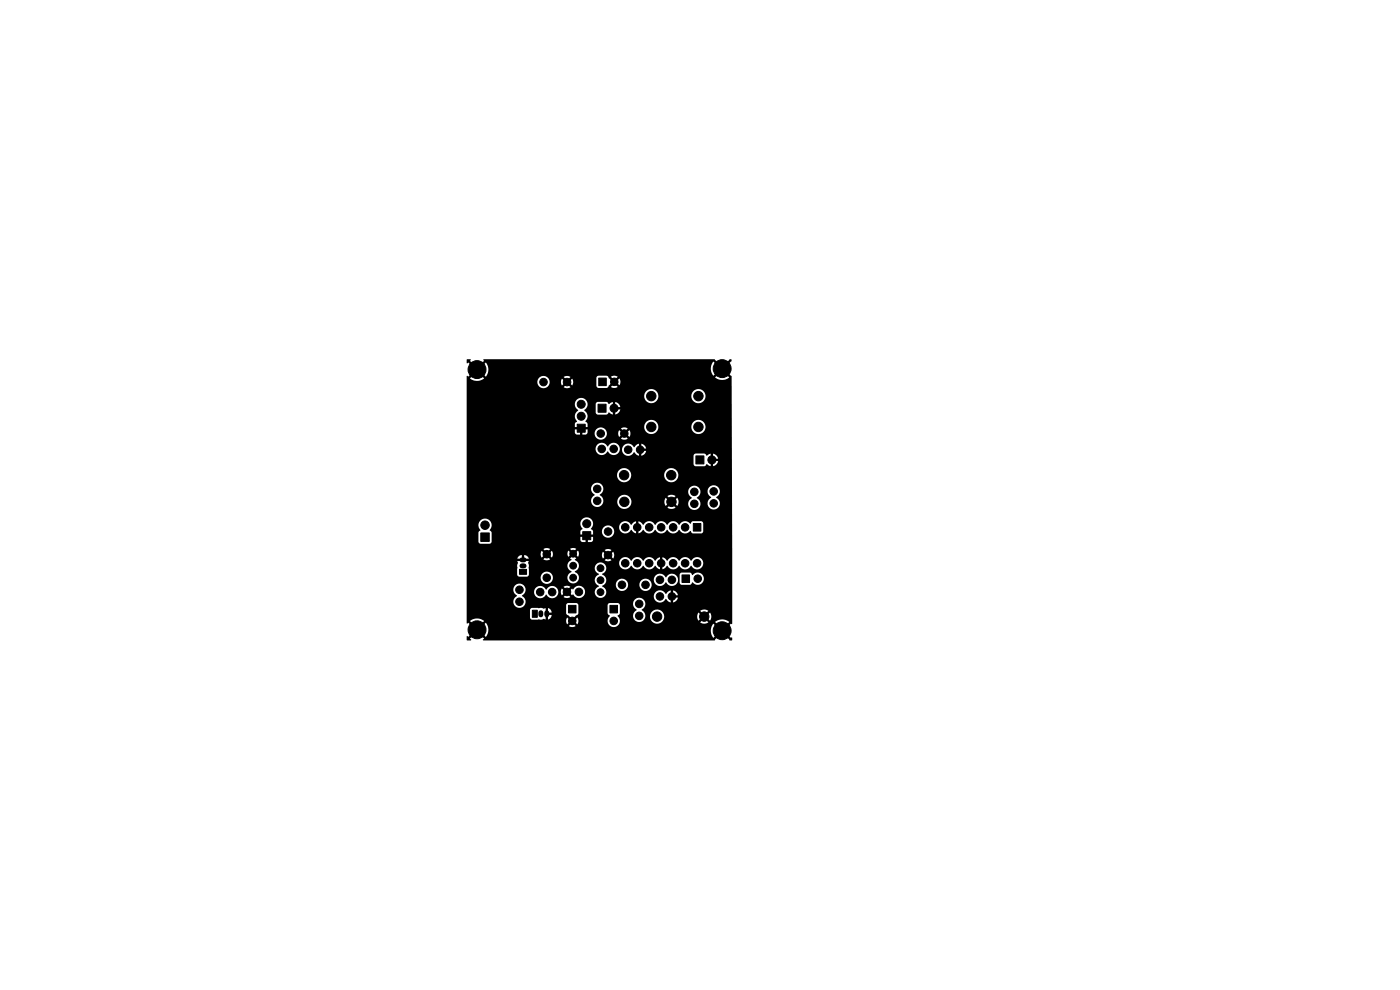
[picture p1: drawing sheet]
<svg xmlns="http://www.w3.org/2000/svg" width="297mm" height="210mm" viewBox="0 0 297 210" stroke-linecap="round" stroke-linejoin="round" font-family="sans-serif">
<g fill="#000" stroke="#000" stroke-width=".21">
<path d="M122.5 90h1.7v1.7h-1.7zM127 80.2h1.6v1.6h-1.6zM126.9 85.7h1.7v1.7h-1.7zM147.6 96.7h1.7v1.7h-1.7zM102 113.1h1.8v1.7h-1.8zM123.6 112.8h1.7v1.7h-1.7zM147.1 111.1h1.6v1.6h-1.6zM110.2 120.8h1.5v1h-1.5zM112.9 129.5h1.1v1.4h-1.1zM120.6 128.4h1.6v1.6h-1.6zM129.4 128.4h1.6v1.6h-1.6zM144.7 122h1.6v1.6h-1.6z"/>
<circle cx="101.2" cy="78.4" r="1.9"/>
<circle cx="153.2" cy="78.2" r="1.9"/>
<circle cx="115.3" cy="81" r=".8"/>
<circle cx="120.3" cy="81" r=".8"/>
<circle cx="123.3" cy="88.3" r=".85"/>
<circle cx="123.3" cy="85.8" r=".85"/>
<circle cx="127.4" cy="92" r=".8"/>
<circle cx="127.6" cy="95.2" r=".8"/>
<circle cx="130.2" cy="95.2" r=".8"/>
<circle cx="130.3" cy="86.6" r=".85"/>
<circle cx="130.3" cy="81" r=".8"/>
<circle cx="132.4" cy="92" r=".8"/>
<circle cx="133.3" cy="95.4" r=".8"/>
<circle cx="135.8" cy="95.4" r=".8"/>
<circle cx="138.2" cy="90.6" r="1"/>
<circle cx="138.2" cy="84" r="1"/>
<circle cx="148.2" cy="84" r="1"/>
<circle cx="148.2" cy="90.6" r="1"/>
<circle cx="151" cy="97.6" r=".85"/>
<circle cx="102.9" cy="111.4" r=".9"/>
<circle cx="116" cy="117.6" r=".8"/>
<circle cx="121.6" cy="120" r=".72"/>
<circle cx="121.6" cy="117.5" r=".72"/>
<circle cx="124.5" cy="111.1" r=".85"/>
<circle cx="126.7" cy="103.7" r=".8"/>
<circle cx="126.7" cy="106.2" r=".8"/>
<circle cx="129" cy="117.8" r=".8"/>
<circle cx="129" cy="112.8" r=".8"/>
<circle cx="132.4" cy="100.8" r="1"/>
<circle cx="132.4" cy="106.5" r="1"/>
<circle cx="132.6" cy="119.5" r=".8"/>
<circle cx="132.6" cy="111.9" r=".8"/>
<circle cx="135.2" cy="119.5" r=".8"/>
<circle cx="135.2" cy="111.9" r=".8"/>
<circle cx="137.7" cy="111.9" r=".8"/>
<circle cx="137.7" cy="119.5" r=".8"/>
<circle cx="140.3" cy="119.5" r=".8"/>
<circle cx="140.3" cy="111.9" r=".8"/>
<circle cx="142.4" cy="100.8" r="1"/>
<circle cx="142.4" cy="106.5" r="1"/>
<circle cx="142.8" cy="119.5" r=".8"/>
<circle cx="142.8" cy="111.9" r=".8"/>
<circle cx="145.3" cy="111.9" r=".8"/>
<circle cx="145.3" cy="119.5" r=".8"/>
<circle cx="147.3" cy="106.9" r=".8"/>
<circle cx="147.3" cy="104.3" r=".8"/>
<circle cx="147.9" cy="119.5" r=".8"/>
<circle cx="151.4" cy="106.8" r=".8"/>
<circle cx="151.4" cy="104.2" r=".8"/>
<circle cx="101.2" cy="133.6" r="1.9"/>
<circle cx="110.2" cy="125.1" r=".8"/>
<circle cx="110.2" cy="127.6" r=".8"/>
<circle cx="114.6" cy="125.6" r=".8"/>
<circle cx="116" cy="122.6" r=".8"/>
<circle cx="117.1" cy="125.6" r=".8"/>
<circle cx="120.3" cy="125.6" r=".8"/>
<circle cx="121.4" cy="131.7" r=".8"/>
<circle cx="121.6" cy="122.5" r=".72"/>
<circle cx="122.8" cy="125.6" r=".8"/>
<circle cx="127.4" cy="125.6" r=".72"/>
<circle cx="127.4" cy="120.5" r=".72"/>
<circle cx="127.4" cy="123.1" r=".72"/>
<circle cx="130.2" cy="131.7" r=".8"/>
<circle cx="131.9" cy="124.1" r=".8"/>
<circle cx="135.6" cy="128.1" r=".8"/>
<circle cx="135.6" cy="130.6" r=".8"/>
<circle cx="136.9" cy="124.1" r=".8"/>
<circle cx="139.4" cy="130.8" r="1"/>
<circle cx="140" cy="126.5" r=".8"/>
<circle cx="140" cy="123" r=".8"/>
<circle cx="142.5" cy="126.5" r=".8"/>
<circle cx="142.5" cy="123" r=".8"/>
<circle cx="148" cy="122.8" r=".8"/>
<circle cx="149.4" cy="130.8" r="1"/>
<circle cx="153.2" cy="133.8" r="1.9"/>
</g>
<path d="M110.7 118.8h.5M110.7 120h.5M114.7 130v.4M116 130v.4" fill="none" stroke="#000" stroke-width="1.1"/>
<path d="M99.1 76.2h.7l.1 .2-.2 .1 1.5 1.5 1.5-1.5-.2-.1 .1-.2h49l1.6 1.6 1.6-1.6 .4 .1v.3l-1.6 1.6 1.6 1.6 .1 52.5-.1 .1-.1-.1-1.5 1.5 1.5 1.5h.2v.5h-.5l-1.6-1.6-1.6 1.7h-49l-.2-.2 .3-.2-1.5-1.5-1.5 1.5 .3 .2-.1 .1-.8 .1-.1-.2v-.7l.2-.1 .1 .2 1.5-1.5h.8l1.5 1.5 .3-.6 .2-.7h47.2l.2 .9 .3 .6 1.5-1.5-1.5-1.5-.3 .6-.2 .9h-47.2l-.1-1h17.2l.7 .2 .7-.2-.7-.7-.7 .7h-17.2l-.4-.7-1.5 1.5h-.8l-1.5-1.5-.2 .2-.1-.1v-.5h.7l1.5 1.5 1.5-1.5h17.4l.2 .7 .7-.7h.8l.7 .7 .2-.7h6.2v.2a1.32 1.32 0 0 0 2 .9 1.32 1.32 0 0 0 .1-2.2h3.3v.3a1.3 1.3 0 0 0 1.3 1 1.3 1.3 0 0 0 1.3-1.1h1v.2a1.5 1.5 0 0 0 2.4 1l8.3 .1a1.49 1.49 0 0 0 1.7-.1l-.1-.1h1.5l1.5 1.5 1.5-1.5a2.4 2.4 0 0 0-3 0h-1.5l-.8-.7-.9 .8h-8.2l.4-.5 .2-.7h7l.3 .9 .8-.9h.8l.8 .9a1.48 1.48 0 0 0 0-1.8l-.8 .9h-.8l-.8-.9-.3 .9h-7l-.2-.7-.4-.5h8.2l.9 .8 .9-.8a1.48 1.48 0 0 0-1.8 0l-8.3-.1a1.51 1.51 0 0 0-2.3 1.3h-1v-.2a1.6 1.6 0 0 0-.8-1.2 1.34 1.34 0 0 0 .6-2.1 1.34 1.34 0 0 0-2.2 0 1.34 1.34 0 0 0 .6 2.1l-.6 .6-.2 .6h-3.3l.5-.5-.1-1.9-.4-.3-1.8 .1-.3 .3v1.8l.5 .6-.3 .4-.2 .6h-6.2l-.2-.7-.7 .7h-.8l-.7-.7-.2 .7h-17.4a2.39 2.39 0 0 0-3 0h-.7v-.7h13.4l.4 .4 1.9 .1 .7-.2 .4 .1v-.9h.4v.9l.4-.1 .3-.3 .1-.5h-1.2v-.4h4.3l.1 .3 .4 .1 .8 .9 1.2-1.1 .1-2-.4-.4-1.9 .1-.3 .3v1.8h-4.3v-1.1h.4v.9h.8a1.03 1.03 0 0 0-1.6-.8l-.7-.2-2 .1-.3 .3v1.7h-13.4v-3.4h9.9a1.32 1.32 0 0 0 2.1 1.1 1.32 1.32 0 0 0-.3-2.3l.7-.8h1.9a1.35 1.35 0 0 0 1.1 1.3 1.35 1.35 0 0 0 1.5-.8l.1 .1a1.29 1.29 0 0 0 1.9 .4h1.6l.8 .3 .7-.3-.7-.7-.8 .7h-1.6l.4-.3 .1-.7h.6l.2 .7 .7-.7h.7l.8 .7 .2-.2a1.31 1.31 0 0 0 1.5 .7 1.31 1.31 0 0 0 1-1.2h2.1v.2a1.22 1.22 0 0 0 2 .7h10.5v.2a1.36 1.36 0 0 0 1.2 1.1 1.36 1.36 0 0 0 1.4-.8l.4 .5 .6 .3v-1h.5v1l.6-.3 .3-.3 .1-.4h-1.5v-1.6h.5v1.1h1a1.36 1.36 0 0 0-1.2-1.1 1.36 1.36 0 0 0-1.3 .8 1.35 1.35 0 0 0-1.5-.8 1.35 1.35 0 0 0-1.1 1.3h-10.5l.1-.1a1.41 1.41 0 0 0-.6-2.1l.4-.2h2.5l.1 .2a1.31 1.31 0 0 0 1.4 1.1 1.31 1.31 0 0 0 1.2-1.3h2.3l.1 .2a1.3 1.3 0 0 0 1.9 .9 1.3 1.3 0 0 0 .1-2.2h1v.2a1.36 1.36 0 0 0 1.2 1.1 1.36 1.36 0 0 0 1.4-.8 1.37 1.37 0 0 0 2.4 .1h.5l.4 .5h1.7l.3-.2 .3-.4a1.33 1.33 0 0 0 2 .3 1.33 1.33 0 0 0 0-2 1.33 1.33 0 0 0-2 .2l-.5-.5h-2l-.2 .4v1.7h-.5a1.34 1.34 0 0 0-.6-1.8 1.34 1.34 0 0 0-1.8 .7 1.35 1.35 0 0 0-1.5-.8 1.35 1.35 0 0 0-1.1 1.3l-1.1-.1a1.31 1.31 0 0 0-2 1.2h-2.3l-.1-.3a1.31 1.31 0 0 0-1.4-1 1.31 1.31 0 0 0-1.2 1.3l-2.4-.1a1.23 1.23 0 0 0-.4-2.1l-.1-.1a1.29 1.29 0 0 0 .5-2.2l-.2-.1h3.3a1.35 1.35 0 0 0 1.1 1.3 1.35 1.35 0 0 0 1.5-.8 1.42 1.42 0 0 0 1.3 .8 1.42 1.42 0 0 0 1.3-.8 1.42 1.42 0 0 0 1.2 .8 1.42 1.42 0 0 0 1.3-.8l.1 .1a1.32 1.32 0 0 0 1.2 .7 1.32 1.32 0 0 0 1.2-.8h.1a1.38 1.38 0 0 0 1.2 .8 1.38 1.38 0 0 0 1.3-.8 1.42 1.42 0 0 0 1.2 .8 1.42 1.42 0 0 0 1.3-.8 1.34 1.34 0 0 0 2.1 .5 1.34 1.34 0 0 0 0-2.1 1.34 1.34 0 0 0-2.1 .6 1.42 1.42 0 0 0-1.3-.8 1.42 1.42 0 0 0-1.2 .8 1.42 1.42 0 0 0-1.3-.8 1.42 1.42 0 0 0-1.3 .8l-.4-.5-.6-.3v2.6h-.5v-2.6l-1.1 .7a1.38 1.38 0 0 0-1.2-.7 1.38 1.38 0 0 0-1.2 .8 1.42 1.42 0 0 0-1.3-.8 1.42 1.42 0 0 0-1.3 .8 1.35 1.35 0 0 0-1.5-.8 1.35 1.35 0 0 0-1.1 1.3h-3.3a1.23 1.23 0 0 0-1.7 .5 1.23 1.23 0 0 0 .7 1.7v.2l-.2 .1a1.23 1.23 0 0 0-.6 1.2 1.23 1.23 0 0 0 .8 1v.2l-.7 .6-.1 .6h-2.1a1.35 1.35 0 0 0-1.1-1.3 1.35 1.35 0 0 0-1.5 .7l-.1-.2-.8 .8h-.7l-.7-.8-.2 .8h-.6l-.1-.7-.5-.4h1.7l.8 .7 .7-.7a1.28 1.28 0 0 0-1.5 0h-1.7a1.44 1.44 0 0 0-1.9 .6 1.35 1.35 0 0 0-1.5-.8 1.35 1.35 0 0 0-1.1 1.3h-1.9a1.32 1.32 0 0 0-.8-1.7 1.32 1.32 0 0 0-1.7 .8 1.32 1.32 0 0 0 .8 1.7l-.6 .6-.2 .6h-9.9v-5h15.7a1.3 1.3 0 0 0 1.3 1.3 1.3 1.3 0 0 0 1.3-1.4h3.1v.3a1.23 1.23 0 0 0 2 .7 1.23 1.23 0 0 0-.4-2.1l.1-.3a1.22 1.22 0 0 0 .7-1.1 1.22 1.22 0 0 0-.8-1.2h6.3l.7 .3 .7-.3-.7-.7-.7 .7h-6.3v-.2l.3-.1-.7-.7-.7 .7 .4 .3a1.27 1.27 0 0 0-.9 1.1 1.27 1.27 0 0 0 .8 1.3v.2l-.7 .5-.1 .6h-3.1v-.2a1.31 1.31 0 0 0-1.4-1 1.31 1.31 0 0 0-1.2 1.3h-15.7v-2.6h10.7v1.9l.5 .4h1.6l.3-.1 .1-.3v-1.9l-.2-.6 .2-.4h-1h-1.5l.2 .4-.2 .6h-10.7v-1.4h16.3l.7 .3 .7-.3-.7-.7-.7 .7h-16.3v-.1h11.7v-.8h.5v.8h1l-.1-.1a1.21 1.21 0 0 0-1.4-.7 1.01 1.01 0 0 0-1 .8h-10.7v-.9h15.7l.2 .7 .7-.7h.7l.8 .7 .2-.8h3.1l.2 .6 .6-.6h.7l.7 .6 .2-.3h4.9l.2 .7 .7-.7h.7l.8 .7a1.28 1.28 0 0 0 0-1.5l-.8 .8h-.7l-.7-.8-.2 .8h-4.9v-.6l-.2-.4-.7 .7h-.7l-.6-.7-.2 .7h-3.1l-.2-.7-.8 .8h-.7l-.7-.8-.2 .8h-15.7v-1.1h16.3l.7 .7 .7-.8h4.2l.7 .7 .4-.4h6.3l.7 .7 .7-.7-.7-.2-.7 .2h-6.3l.3-.3-.7-.2-.7 .2h-4.2a1.29 1.29 0 0 0-1.4 .1h-16.3v-5.1h2.5l.4 1.1-.4 .4v2.1l.4 .4 2.1-.1 .3-.3v-1.1h18.8l.1 .8 .4 .3h.6v-1.1h.5v1.1h.7l.4-.4v-.7h-21.5v-1l-.4-.4 .3-.6 .1-.8h18.8l.1 .5 .4 .6-.4 .3-.1 .9h2.7v-.6h1.9v.2a1.3 1.3 0 0 0 1.9 .9 1.3 1.3 0 0 0 .3-2h1.4l.1 .2a1.36 1.36 0 0 0 1.1 1.1 1.36 1.36 0 0 0 1.4-.8l.1 .1a1.32 1.32 0 0 0 1.2 .7 1.32 1.32 0 0 0 1.2-.8h.1a1.38 1.38 0 0 0 1.3 .8 1.38 1.38 0 0 0 1.2-.8 1.42 1.42 0 0 0 1.3 .8 1.42 1.42 0 0 0 1.2-.8 1.42 1.42 0 0 0 1.3 .8 1.42 1.42 0 0 0 1.3-.8 1.49 1.49 0 0 0 2.4 .2l.5 .6 1.9-.1 .3-.3v-1.8l-.4-.4h-1.8l-.3 .1-.2 .4a1.42 1.42 0 0 0-2.4 .2 1.42 1.42 0 0 0-1.3-.7 1.42 1.42 0 0 0-1.3 .7 1.42 1.42 0 0 0-1.2-.7 1.42 1.42 0 0 0-1.3 .7 1.42 1.42 0 0 0-1.3-.7 1.42 1.42 0 0 0-1.2 .7l-.5-.4-.6-.3v2.5h-.5v-2.5l-1.1 .7a1.32 1.32 0 0 0-1.4-.7 1.32 1.32 0 0 0-1.1 1.3l-1.5-.1a1.31 1.31 0 0 0-1.4-.2 1.31 1.31 0 0 0-.7 1.2h-1.9l-.4-.7a1.36 1.36 0 0 0-.3-2.2 1.36 1.36 0 0 0-2 1.2h-18.8l-.1-.1a1.41 1.41 0 0 0-1.5-1 1.41 1.41 0 0 0-1.2 1.4h-2.5v-5.2h26.4v.3a1.3 1.3 0 0 0 1.3 1.1 1.3 1.3 0 0 0 1.3-1.1h2.9l.1 .2a1.5 1.5 0 0 0 2.3 1h8.3a1.49 1.49 0 0 0 1.7 0l-.8-.9-.9 .9h-8.3l.5-.5 .2-.7h6.9l.3 .8 .9-.8h.7l.9 .8 .2-.4h2.1v.2a1.3 1.3 0 0 0 1.5 1.1 1.3 1.3 0 0 0 1.1-1.4h1.5v.2a1.33 1.33 0 0 0 2.2 .8 1.33 1.33 0 0 0-.4-2.3 1.34 1.34 0 0 0 .6-2 1.34 1.34 0 0 0-2.2 0 1.34 1.34 0 0 0 .6 2l-.6 .6-.2 .7h-1.5a1.6 1.6 0 0 0-.8-1.2 1.34 1.34 0 0 0 .6-2 1.34 1.34 0 0 0-2.2 0 1.34 1.34 0 0 0 .6 2l-.6 .6-.2 .7h-2.1v-.7l-.2-.6-.9 .9h-.7l-.9-.9-.3 .9h-6.9l-.2-.8-.5-.5h8.3l.9 .9 .8-.9a1.49 1.49 0 0 0-1.7 0h-8.3a1.51 1.51 0 0 0-2.4 1.3h-2.9v-.3a1.6 1.6 0 0 0-.8-1.2 1.34 1.34 0 0 0 .6-2.1 1.34 1.34 0 0 0-2.2 0 1.34 1.34 0 0 0 .6 2.1l-.6 .6-.2 .6h-26.4v-5.4h31.9a1.51 1.51 0 0 0 1.5 1.5 1.51 1.51 0 0 0 1.5-1.5h7v.2a1.51 1.51 0 0 0 2.4 1 1.51 1.51 0 0 0-.2-2.5 1.51 1.51 0 0 0-2.2 1.3h-7v-.2a1.51 1.51 0 0 0-1.6-1.3 1.51 1.51 0 0 0-1.4 1.5h-31.9v-2.3h48.1l.4 .4h1.9l.5-.5 .9 .5v-1.1h.5v1.1l.6-.3 .5-.8h-1.6v-1.6h.5v1.1h1.1a1.41 1.41 0 0 0-1.1-1.1 1.41 1.41 0 0 0-1.4 .5l-.5-.5-2 .1-.3 .3v1.9h-48.1v-3.3h27.3l.1 .3a1.36 1.36 0 0 0 1.1 1 1.36 1.36 0 0 0 1.4-.7 1.35 1.35 0 0 0 1.4 .7 1.35 1.35 0 0 0 1.2-1.1h.5v.2a1.36 1.36 0 0 0 1.1 1.1 1.36 1.36 0 0 0 1.4-.8l.5 .5 .5 .3v-1h.6v1l.5-.3 .3-.3 .2-.4h-1.6v-1.6h.6v1h1a1.36 1.36 0 0 0-1.2-1 1.36 1.36 0 0 0-1.4 .8 1.35 1.35 0 0 0-1.5-.8 1.35 1.35 0 0 0-1 1.3h-.5v-.2a1.35 1.35 0 0 0-1.1-1.3 1.35 1.35 0 0 0-1.5 .8 1.35 1.35 0 0 0-1.5-.7 1.35 1.35 0 0 0-1.1 1.2h-27.3v-4.1h22.9l.1 .8 .4 .3h.7v-1.1h.4v1.1h.8l.3-.2h1.5a1.3 1.3 0 0 0 2.1 1h3.5l.7 .3 .8-.3-.8-.7-.7 .7h-3.5l.4-.4 .2-.6h2.3l.3 .7 .7-.7h.7l.7 .7a1.28 1.28 0 0 0 0-1.5l-.7 .8h-.7l-.7-.8-.3 .8h-2.3l-.2-.7-.4-.4h3.5l.7 .7 .8-.7a1.28 1.28 0 0 0-1.5 0l-3.6-.1a1.31 1.31 0 0 0-2 1.2h-1.5v-.9h-25.6v-2.8h22.9l.1 .5 .4 .6-.4 .3-.1 .9h14.8a1.51 1.51 0 0 0 1.5 1.5 1.51 1.51 0 0 0 1.5-1.5h7v.2a1.51 1.51 0 0 0 2.4 1 1.51 1.51 0 0 0-.3-2.6 1.51 1.51 0 0 0-2.1 1.4h-7v-.3a1.51 1.51 0 0 0-1.7-1.2 1.51 1.51 0 0 0-1.3 1.5h-12.1v-.9l-.4-.4a1.38 1.38 0 0 0 .2-1.8h2l.4 .4 1.8 .1 .6-.5 .8 .4v-1.1h.5v1.1l.6-.3 .5-.8h-1.6v-1.5h.5v1.1h1.1a1.41 1.41 0 0 0-1-1.1 1.41 1.41 0 0 0-1.4 .4l-.5-.4h-2.1l-.2 .3v1.9h-2l-.5-.5a1.39 1.39 0 0 0 .5-2.1 1.39 1.39 0 0 0-2.2 0 1.39 1.39 0 0 0 .5 2.1 1.7 1.7 0 0 0-.8 1.3h-22.9v-4.3h37.7v.3a1.51 1.51 0 0 0 1.6 1.2 1.51 1.51 0 0 0 1.4-1.5h7v.3a1.51 1.51 0 0 0 2.4 .9 1.51 1.51 0 0 0-.3-2.5 1.51 1.51 0 0 0-2.1 1.3h-7v-.2a1.51 1.51 0 0 0-1.7-1.3 1.51 1.51 0 0 0-1.3 1.5h-37.7v-3h15v.3a1.3 1.3 0 0 0 2 .8h3.6l.7 .3 .7-.3-.3-.3h5.8l.2 .4 .3 .1h1.7l.3-.2h.6a1.28 1.28 0 0 0 1.4 0l-.7-.7-.7 .7h-.6l.1-.3 .9-.8h.7l.7 .7 .2-.7-.2-.7-.7 .7h-.7l-.9-.8-.1-.3h.6l.7 .7 .6-.5h20.8l.2 .1a2.4 2.4 0 0 0 2.8-.1l-1.5-1.5-1.5 1.5h-20.8l.1-.2a1.28 1.28 0 0 0-1.4 0h-.6l-.3-.2-1.9 .1-.3 .3v1.7h-5.8l-.4-.4-.7 .7h-3.6l.4-.4 .2-.7h2.4l.2 .8 .7-.8h.8l.7 .8 .2-.8-.2-.7-.7 .7h-.8l-.7-.7-.2 .7h-2.4l-.2-.6-.4-.4h3.6l.7 .7 .7-.8-.7-.2-.7 .3h-3.6a1.3 1.3 0 0 0-2 1h-15v-.7h.7l.2 .1a2.4 2.4 0 0 0 2.8-.1l-1.5-1.5-1.5 1.5h-.7v-.5l.1-.1 .2 .2 1.5-1.5h.8l1.5 1.5 .4-.9 .1-.8h47.2l.2 .9 .3 .6 1.5-1.5-1.5-1.5-.3 .6-.2 .9h-47.2l-.2-.7-.3-.6-1.5 1.5h-.8l-1.5-1.5-.1 .2-.2-.1z" fill="#000"/>
</svg>
